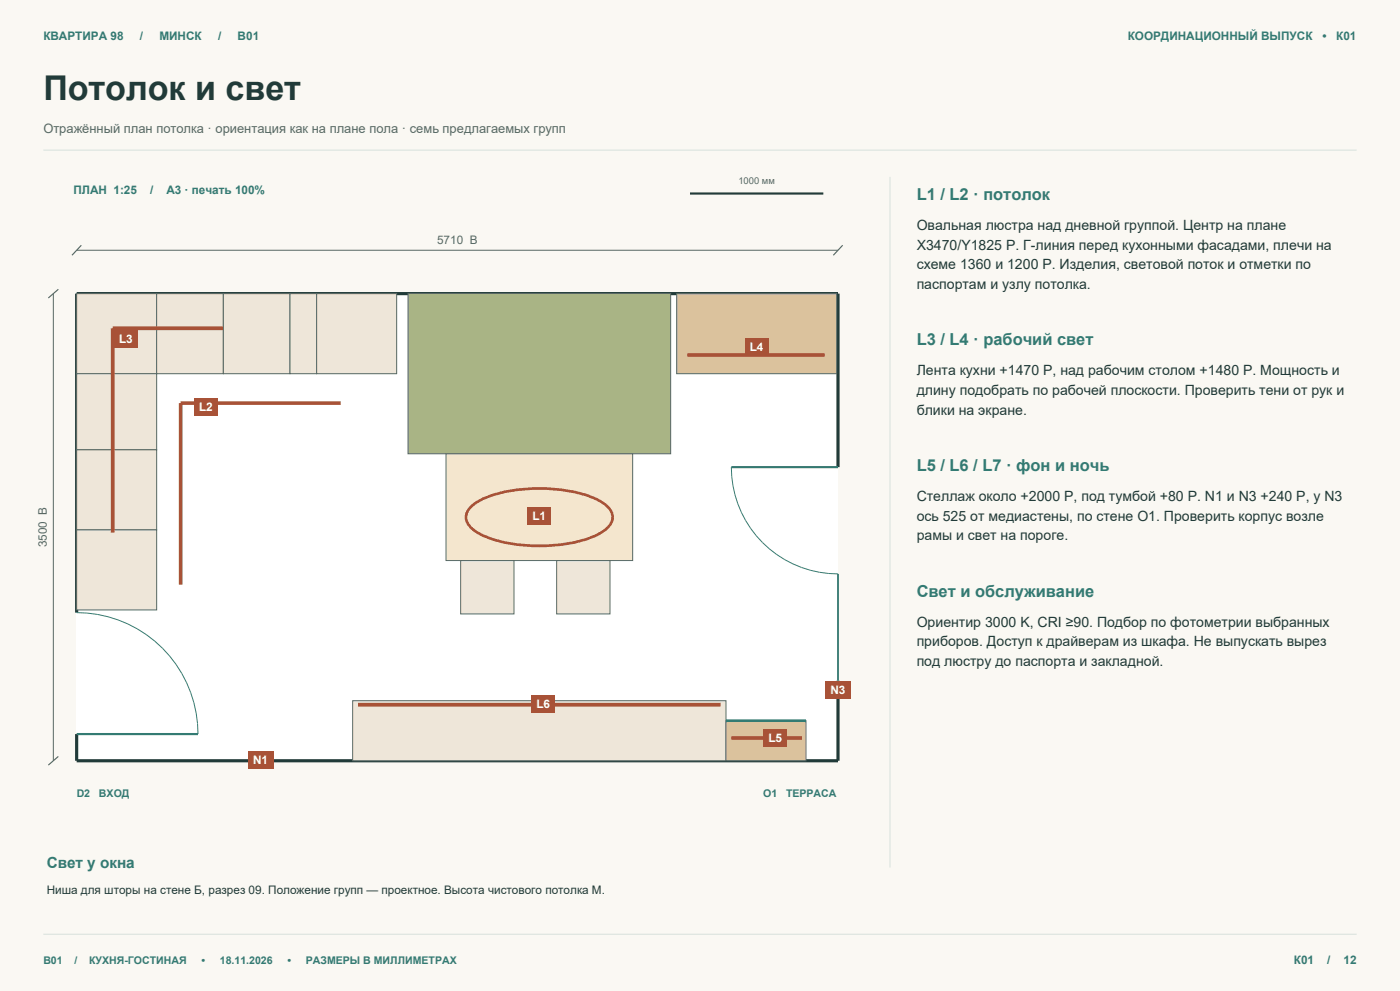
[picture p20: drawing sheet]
<svg xmlns="http://www.w3.org/2000/svg" width="420mm" height="297mm" viewBox="0 0 420 297" stroke-linecap="round" stroke-linejoin="round" font-family="sans-serif">
<defs><g id="words">
<text font-size="10.2" fill="#213b39" x="13" y="30">Потолок и свет</text>
<g font-size="4.9" fill="#337b73">
<text x="275" y="60">L1 / L2 · потолок</text>
<text x="275" y="103.5">L3 / L4 · рабочий свет</text>
<text x="275" y="141.2">L5 / L6 / L7 · фон и ночь</text>
<text x="275" y="178.8">Свет и обслуживание</text>
</g>
<text font-size="4.6" fill="#337b73" x="14" y="260">Свет у окна</text>
<g font-size="4.2" fill="#213b39">
<text x="275" y="69">Овальная люстра над дневной группой. Центр на плане</text>
<text x="275" y="74.9">X3470/Y1825 P. Г-линия перед кухонными фасадами, плечи на</text>
<text x="275" y="80.8">схеме 1360 и 1200 P. Изделия, световой поток и отметки по</text>
<text x="275" y="86.6">паспортам и узлу потолка.</text>
<text x="275" y="112.5">Лента кухни +1470 P, над рабочим столом +1480 P. Мощность и</text>
<text x="275" y="118.4">длину подобрать по рабочей плоскости. Проверить тени от рук и</text>
<text x="275" y="124.3">блики на экране.</text>
<text x="275" y="150.2">Стеллаж около +2000 P, под тумбой +80 P. N1 и N3 +240 P, у N3</text>
<text x="275" y="156">ось 525 от медиастены, по стене O1. Проверить корпус возле</text>
<text x="275" y="161.9">рамы и свет на пороге.</text>
<text x="275" y="187.8">Ориентир 3000 K, CRI ≥90. Подбор по фотометрии выбранных</text>
<text x="275" y="193.7">приборов. Доступ к драйверам из шкафа. Не выпускать вырез</text>
<text x="275" y="199.6">под люстру до паспорта и закладной.</text>
</g>
<text font-size="3.9" fill="#596863" x="13" y="40">Отражённый план потолка · ориентация как на плане пола · семь предлагаемых групп</text>
<g font-size="3.5" fill="#337b73">
<text x="13" y="12">КВАРТИРА 98</text>
<text x="42" y="12">/</text>
<text x="47.8" y="12">МИНСК</text>
<text x="65.4" y="12">/</text>
<text x="71.3" y="12">B01</text>
<text x="338.3" y="12">КООРДИНАЦИОННЫЙ ВЫПУСК</text>
<text x="396.7" y="12">•</text>
<text x="400.9" y="12">К01</text>
<text x="22" y="58">ПЛАН 1:25</text>
<text x="45" y="58">/</text>
<text x="49.9" y="58">A3 · печать 100%</text>
<text x="388.2" y="289">К01</text>
<text x="398.2" y="289">/</text>
<text x="403" y="289">12</text>
</g>
<g font-size="3.5" fill="#596863">
<text x="131.1" y="73">5710 B</text>
<text x="14" y="164.1" transform="rotate(-90 14 164.1)">3500 B</text>
</g>
<g font-size="3.5" fill="#fff">
<text x="35.7" y="102.7">L3</text>
<text x="224.9" y="105.1">L4</text>
<text x="59.7" y="123.1">L2</text>
<text x="159.7" y="155.9">L1</text>
<text x="249.1" y="208.1">N3</text>
<text x="160.9" y="212.3">L6</text>
<text x="230.5" y="222.3">L5</text>
<text x="75.9" y="229.1">N1</text>
</g>
<text font-size="3.5" fill="#213b39" x="14" y="268">Ниша для шторы на стене Б, разрез 09. Положение групп — проектное. Высота чистового потолка M.</text>
<g font-size="3.2" fill="#337b73">
<text x="23" y="239">D2</text>
<text x="29.7" y="239">ВХОД</text>
<text x="228.9" y="239">O1</text>
<text x="235.8" y="239">ТЕРРАСА</text>
<text x="13" y="289">B01</text>
<text x="22.3" y="289">/</text>
<text x="26.7" y="289">КУХНЯ-ГОСТИНАЯ</text>
<text x="60.4" y="289">•</text>
<text x="65.9" y="289">18.11.2026</text>
<text x="86.2" y="289">•</text>
<text x="91.7" y="289">РАЗМЕРЫ В МИЛЛИМЕТРАХ</text>
</g>
<text font-size="2.8" fill="#596863" x="221.5" y="55">1000 мм</text>
</g></defs>
<path d="M0 0h420v297h-420z" fill-rule="evenodd" fill="#faf8f3"/>
<path d="M13 45h394M13 280h394" fill="none" stroke="#dce4df" stroke-width=".35"/>
<path d="M23 88h228.4v140h-228.4z" fill-rule="evenodd" fill="#fff"/>
<path d="M251.4 140v-52h-228.4v95.6M251.4 204v24h-228.4v-8" fill="none" stroke="#213b39" stroke-width=".95" stroke-linecap="butt"/>
<path d="M251.4 172v32" fill="none" stroke="#337b73" stroke-width=".55"/>
<path d="M219.4 140a32 32 0 0 0 32 32M23 183.6a36.4 36.4 0 0 1 36.4 36.4" fill="none" stroke="#337b73" stroke-width=".3"/>
<path d="M219.4 140h32M23 220h36.4" fill="none" stroke="#337b73" stroke-width=".65" stroke-linecap="butt"/>
<path d="M23 75h228.4M16 88v140" fill="none" stroke="#596863" stroke-width=".3"/>
<path d="M24.4 73.5l-2.8 3M252.8 73.5l-2.8 3M17.5 86.7l-3 2.6M17.5 226.7l-3 2.6" fill="none" stroke="#596863" stroke-width=".35"/>
<path d="M207 58h40" fill="none" stroke="#213b39" stroke-width=".65" stroke-linecap="butt"/>
<g fill="#eee6d9" stroke="#596863" stroke-width=".3">
<path d="M23 88h24v24h-24z" fill-rule="evenodd"/>
<path d="M47 88h20v24h-20z" fill-rule="evenodd"/>
<path d="M67 88h20v24h-20z" fill-rule="evenodd"/>
<path d="M87 88h8v24h-8z" fill-rule="evenodd"/>
<path d="M95 88h24v24h-24z" fill-rule="evenodd"/>
<path d="M23 112h24v22.8h-24z" fill-rule="evenodd"/>
<path d="M23 134.8h24v24h-24z" fill-rule="evenodd"/>
<path d="M23 158.8h24v24h-24z" fill-rule="evenodd"/>
</g>
<path d="M122.4 88h78.8v48h-78.8z" fill-rule="evenodd" fill="#a9b485" stroke="#596863" stroke-width=".3"/>
<path d="M203 88h48v24h-48z" fill-rule="evenodd" fill="#dbc29d" stroke="#596863" stroke-width=".3"/>
<path d="M105.8 210h112v18h-112z" fill-rule="evenodd" fill="#eee6d9" stroke="#596863" stroke-width=".3"/>
<path d="M217.8 216h24v12h-24z" fill-rule="evenodd" fill="#dbc29d" stroke="#596863" stroke-width=".3"/>
<path d="M133.8 136h56v32h-56z" fill-rule="evenodd" fill="#f4e6ce" stroke="#596863" stroke-width=".3"/>
<g fill="#eee6d9" stroke="#596863" stroke-width=".3">
<path d="M138.2 168h16v16h-16z" fill-rule="evenodd"/>
<path d="M167 168h16v16h-16z" fill-rule="evenodd"/>
</g>
<path d="M217.8 216h24" fill="none" stroke="#337b73" stroke-width=".8" stroke-linecap="butt"/>
<path d="M67 98.4h-33.2v61.2M206.2 106.4h41.2M102.2 120.8h-48v54.4M107.4 211.2h108.8M219.4 221.2h21.2" fill="none" stroke="#a85237" stroke-width="1.1" stroke-linecap="butt"/>
<path d="M141.5 151.7a25.2 25.2 0 0 1 13.8-4.9 46.6 46.6 0 0 1 23.5 2.7 8.3 8.3 0 0 1 4.9 4.6 4.8 4.8 0 0 1-2.6 5 33.6 33.6 0 0 1-17.1 4.5 41.6 41.6 0 0 1-20.4-3.8 5.7 5.7 0 0 1-3.7-5.7l.3-.8z" fill="none" stroke="#a85237" stroke-width=".8" stroke-linecap="butt"/>
<g fill="#a85237">
<path d="M158.2 152.1h7.2v5.2h-7.2z" fill-rule="evenodd"/>
<path d="M58.2 119.3h7.2v5.2h-7.2z" fill-rule="evenodd"/>
<path d="M34.2 98.9h7.2v5.2h-7.2z" fill-rule="evenodd"/>
<path d="M223.4 101.3h7.2v5.2h-7.2z" fill-rule="evenodd"/>
<path d="M229 218.5h7.2v5.2h-7.2z" fill-rule="evenodd"/>
<path d="M159.4 208.5h7.2v5.2h-7.2z" fill-rule="evenodd"/>
<path d="M74.4 225.3h7.6v5.2h-7.6z" fill-rule="evenodd"/>
<path d="M247.6 204.3h7.6v5.2h-7.6z" fill-rule="evenodd"/>
</g>
<path d="M267 53v207" fill="none" stroke="#dce4df" stroke-width=".35"/>
<use href="#words"/>
</svg>
